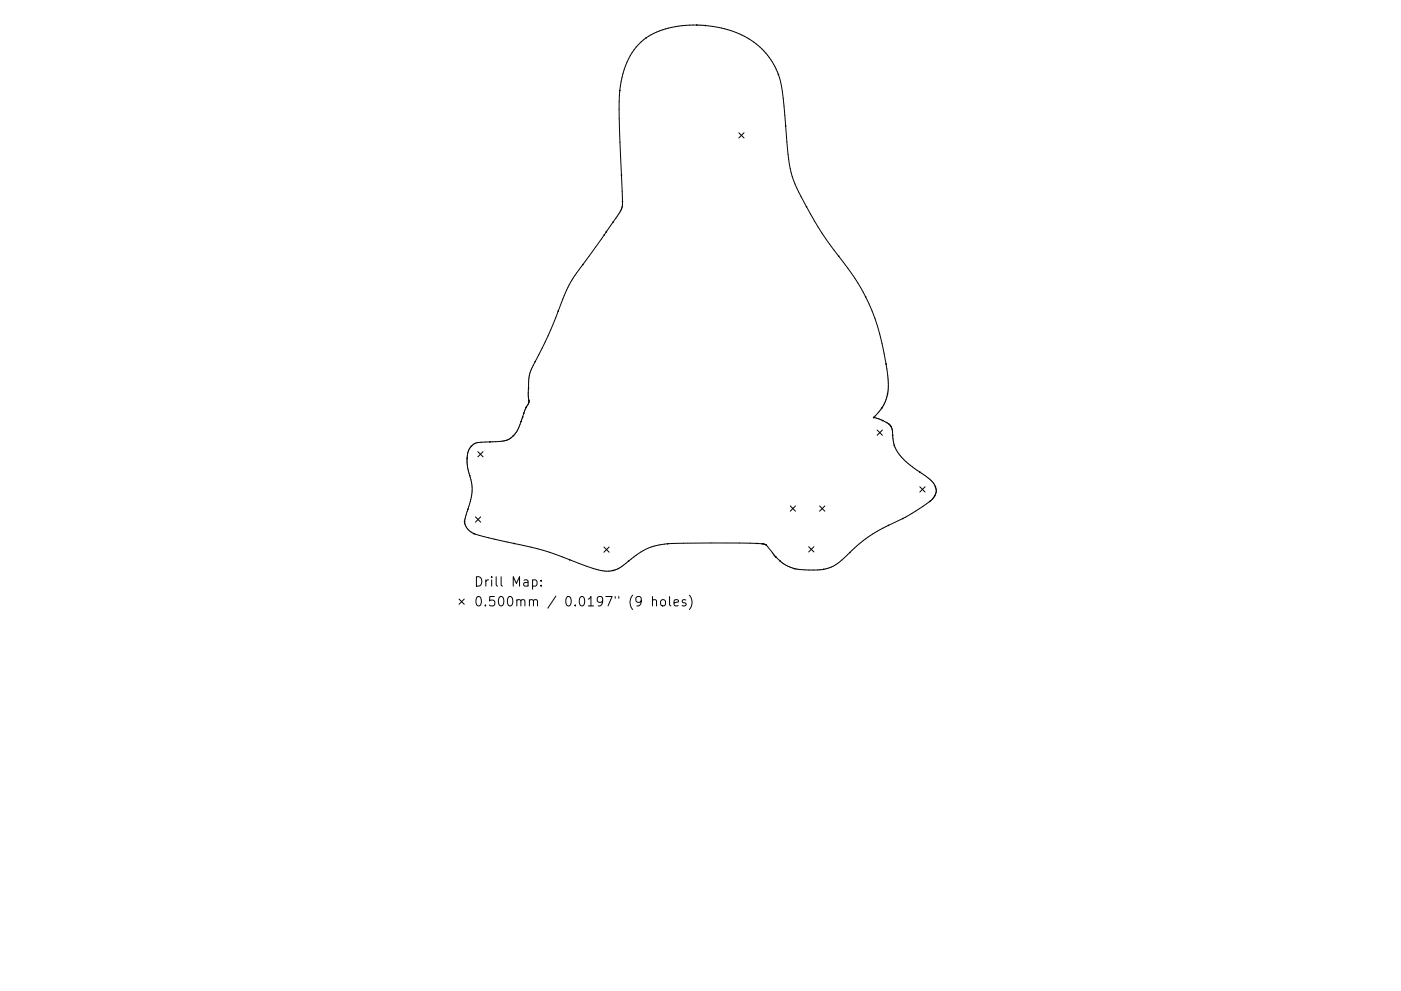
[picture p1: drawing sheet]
<svg xmlns="http://www.w3.org/2000/svg" width="297mm" height="210mm" viewBox="0 0 297 210" stroke-linecap="round" stroke-linejoin="round" font-family="sans-serif">
<defs><g id="words">
<g font-size="2.8">
<text x="100.4" y="125.1">Drill</text>
<text x="108.4" y="125.1">Map:</text>
<text x="100.4" y="129.3">0.500mm</text>
<text x="119.9" y="129.3">0.0197&quot;</text>
<text x="133.6" y="129.3">(9</text>
<text x="138.6" y="129.3">holes)</text>
</g>
</g></defs>
<g fill="none" stroke="#000" stroke-width=".21">
<path d="M156.6 28.2l1.2 1.1M157.8 28.2l-1.2 1.1M101.3 95.8l1.1 1.1M102.4 95.8l-1.1 1.1M110.8 88.5a7.7 7.7 0 0 1-2.3 4.3l-.2 .2a4.3 4.3 0 0 1-2.8 .7l-3.4 .1a3.1 3.1 0 0 0-3.1 3.6 13 13 0 0 0 .9 4.8 11.6 11.6 0 0 1-1 6.7l-.2 .8a2.84 2.84 0 0 0 2.2 3.7l3.9 1a86.4 86.4 0 0 1 14.4 3.7 38.9 38.9 0 0 0 8.6 3 5.6 5.6 0 0 0 4.9-1.6 14.1 14.1 0 0 1 7-3.9l1.2-.2a258.4 258.4 0 0 1 20.7 0l.9 .2 1.8 2.3 1.2 1.2a7.4 7.4 0 0 0 4.3 1.7l1.7 .1a8.9 8.9 0 0 0 8.2-3.2 28.5 28.5 0 0 1 8.7-6.2l3.6-1.8 2.1-1.3 3-2 .9-1a2.58 2.58 0 0 0-.8-3.7l-.5-.4a23.9 23.9 0 0 1-6.4-5.4 10.3 10.3 0 0 1-1.2-4.9l-.4-.7-.5-.5-1.6-.8-1.4-.4M110.8 88.5h.1M110.8 88.5l.5-1.6 .8-1.5-.1-2.5a9.7 9.7 0 0 1 1.5-6.2 121.3 121.3 0 0 0 6.7-15.2l1.7-3 8.7-12.2a4.6 4.6 0 0 0 1.4-3.5l-.1-2.2a209 209 0 0 1-.5-21.4 15.7 15.7 0 0 1 5-10.8 19 19 0 0 1 13.1-3 18 18 0 0 1 13.6 6.8 15.8 15.8 0 0 1 3 8.7l.1 1.6a101.5 101.5 0 0 0 1.5 14.1 36.1 36.1 0 0 0 4.2 8.9 76.3 76.3 0 0 0 7.9 11.4 42.4 42.4 0 0 1 8.1 20.3l.3 2.1a9.3 9.3 0 0 1-2.1 8.4l-.9 .9M185.2 88.6h.1M186 91.2l1.1 1.2M187.1 91.2l-1.1 1.2M100.8 109.7l1.1 1.1M101.9 109.7l-1.1 1.1"/>
<path d="M128 116.1l1.2 1.1M129.2 116.1l-1.2 1.1M167.6 107.3l1.1 1.2M168.7 107.3l-1.1 1.2M171.5 116l1.1 1.1M172.6 116l-1.1 1.1M173.8 107.3l1.1 1.2M174.9 107.3l-1.1 1.2M195 103.3l1.1 1.1M196.1 103.3l-1.1 1.1M97.3 127.1l1.1 1.1M98.4 127.1l-1.1 1.1"/>
<path d="M106.2 122.4v1.7l.3 .3M112.2 127.4l.3-.2 .5 .1 .1 1.3M113.1 127.5l.3-.3 .5 .1 .1 1.3M117.9 126.5l-1.7 2.5M130.4 126.6v.3M131.2 126.6v.3"/>
</g>
<g fill="#000" stroke="#000" stroke-width=".21">
<circle cx="131.4" cy="19.2" r=".06"/>
<circle cx="137" cy="8" r=".06"/>
<circle cx="147.7" cy="5.3" r=".06"/>
<circle cx="149.5" cy="5.4" r=".06"/>
<circle cx="165" cy="15.8" r=".06"/>
<circle cx="131.8" cy="37.1" r=".06"/>
<circle cx="166.6" cy="26.7" r=".06"/>
<circle cx="123.6" cy="56.1" r=".06"/>
<circle cx="128.1" cy="49.8" r=".06"/>
<circle cx="128.5" cy="49.2" r=".06"/>
<circle cx="129.9" cy="47.2" r=".06"/>
<circle cx="132" cy="42.8" r=".06"/>
<circle cx="171" cy="43.9" r=".06"/>
<circle cx="177.8" cy="54.4" r=".06"/>
<circle cx="113.5" cy="76.7" r=".06"/>
<circle cx="118.4" cy="66" r=".06"/>
<circle cx="183.5" cy="63" r=".06"/>
<circle cx="187.9" cy="77.2" r=".06"/>
<circle cx="99" cy="97.2" r=".06"/>
<circle cx="99.9" cy="94.7" r=".06"/>
<circle cx="103.9" cy="93.8" r=".06"/>
<circle cx="108.8" cy="92.4" r=".06"/>
<circle cx="110.5" cy="89.5" r=".06"/>
<circle cx="110.8" cy="88.5" r=".06"/>
<circle cx="111.1" cy="87.7" r=".06"/>
<circle cx="111.5" cy="86.4" r=".06"/>
<circle cx="112.1" cy="82.3" r=".06"/>
<circle cx="112.1" cy="84.9" r=".06"/>
<circle cx="185.2" cy="88.6" r=".06"/>
<circle cx="187" cy="86.5" r=".06"/>
<circle cx="187.2" cy="89.2" r=".06"/>
<circle cx="188.2" cy="83.6" r=".06"/>
<circle cx="188.9" cy="90.5" r=".06"/>
<circle cx="189.3" cy="92.4" r=".06"/>
<circle cx="189.6" cy="94.5" r=".06"/>
<circle cx="98.5" cy="110.6" r=".06"/>
<circle cx="99.2" cy="108.1" r=".06"/>
<circle cx="99.6" cy="100.9" r=".06"/>
<circle cx="100.5" cy="113.2" r=".06"/>
<circle cx="109" cy="115.3" r=".06"/>
<circle cx="120.8" cy="118.8" r=".06"/>
<circle cx="133.3" cy="119.1" r=".06"/>
<circle cx="141.6" cy="115.4" r=".06"/>
<circle cx="160.5" cy="115.3" r=".06"/>
<circle cx="161.6" cy="115.4" r=".06"/>
<circle cx="162.5" cy="115.6" r=".06"/>
<circle cx="164.6" cy="118.2" r=".06"/>
<circle cx="165.3" cy="119" r=".06"/>
<circle cx="180.2" cy="117.2" r=".06"/>
<circle cx="188.4" cy="111.5" r=".06"/>
<circle cx="191.4" cy="110" r=".06"/>
<circle cx="195" cy="100.2" r=".06"/>
<circle cx="197.1" cy="106.4" r=".06"/>
<circle cx="198.2" cy="105.2" r=".06"/>
<circle cx="198.3" cy="103.3" r=".06"/>
<circle cx="130" cy="121" r=".06"/>
<circle cx="168.5" cy="120.7" r=".06"/>
<circle cx="174.6" cy="120.8" r=".06"/>
</g>
<use href="#words"/>
</svg>
